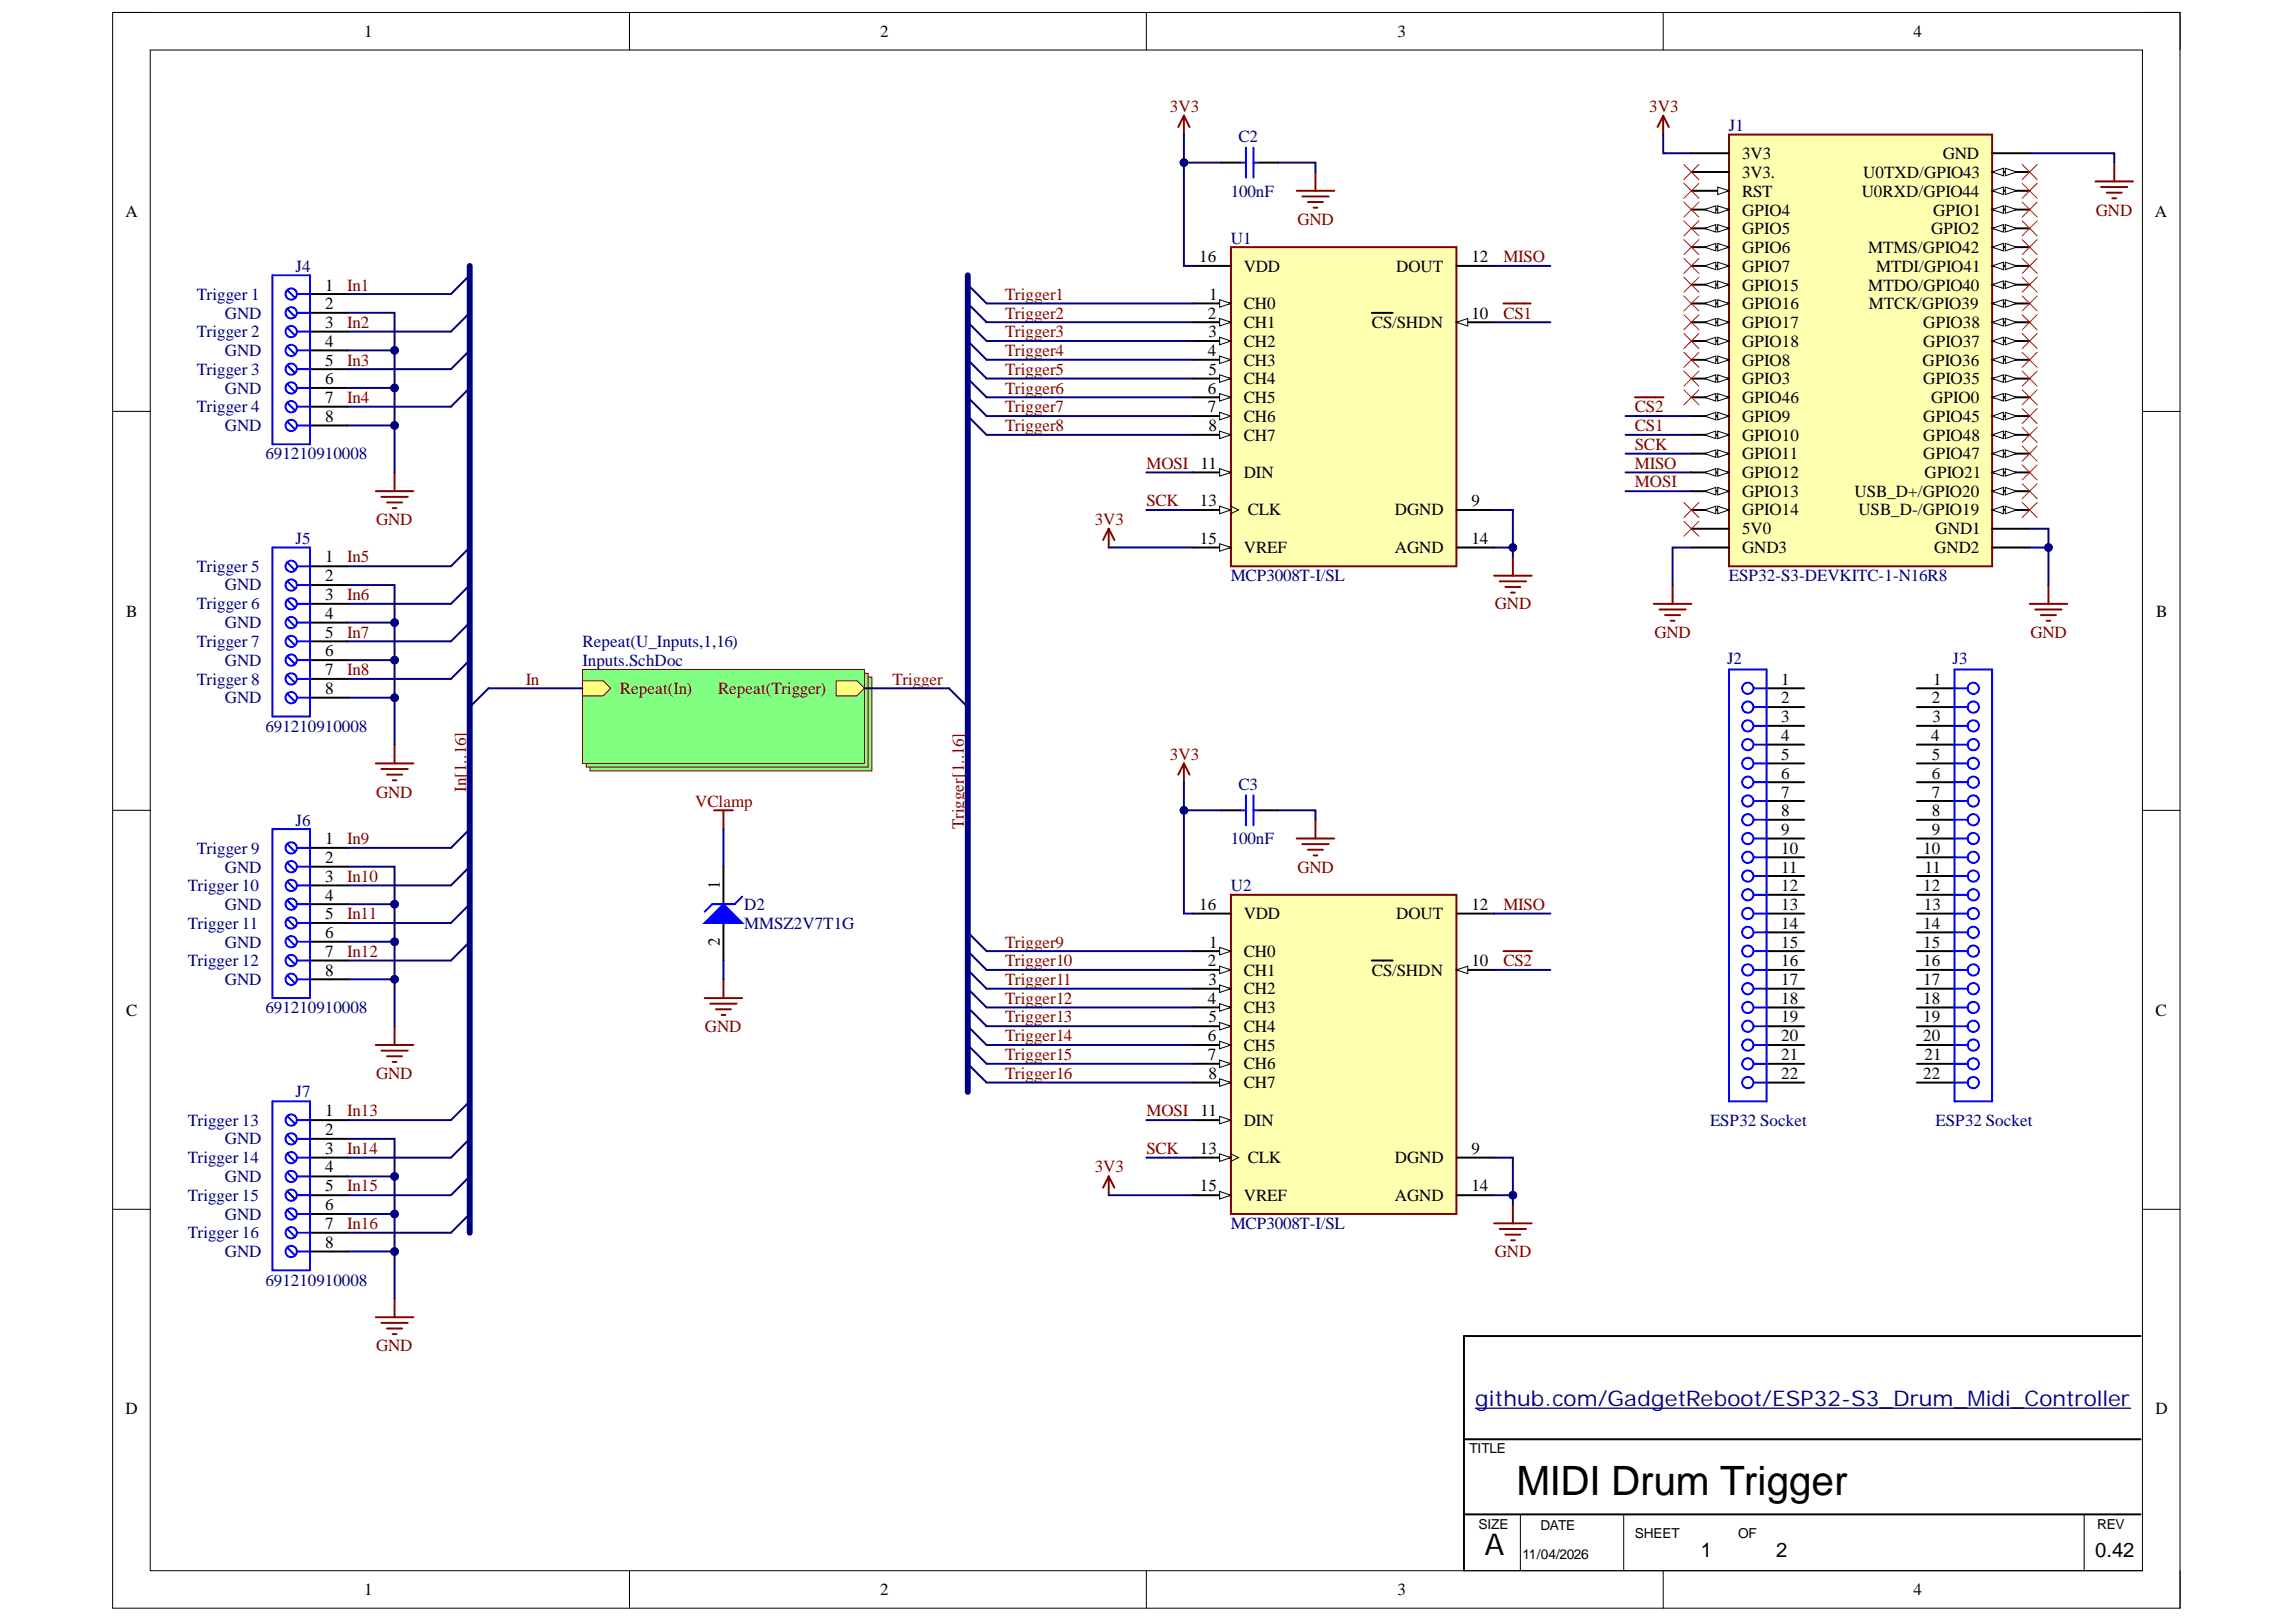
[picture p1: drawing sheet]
<svg xmlns="http://www.w3.org/2000/svg" width="297mm" height="210mm" viewBox="0 0 297 210" stroke-linecap="round" stroke-linejoin="round" font-family="sans-serif">
<defs><g id="words">
<text font-size="5.2" x="196.2" y="193.4">MIDI Drum Trigger</text>
<text font-size="3.9" x="192" y="201.3">A</text>
<text font-size="2.8" fill="#000080" x="190.9" y="182">github.com/GadgetReboot/ESP32-S3_Drum_Midi_Controller</text>
<g font-size="2.6">
<text x="220" y="201.5">1</text>
<text x="229.8" y="201.5">2</text>
<text x="271.1" y="201.5">0.42</text>
</g>
<g font-size="2.2">
<text x="47.1" y="4.8">1</text>
<text x="113.9" y="4.8">2</text>
<text x="180.8" y="4.8">3</text>
<text x="247.5" y="4.8">4</text>
<text x="225.4" y="20.5">3V3</text>
<text x="225.4" y="23">3V3.</text>
<text x="241" y="23">U0TXD/GPIO43</text>
<text x="251.3" y="20.5">GND</text>
<text x="16.2" y="28.1">A</text>
<text x="225.4" y="25.4">RST</text>
<text x="225.4" y="27.9">GPIO4</text>
<text x="240.9" y="25.4">U0RXD/GPIO44</text>
<text x="250.1" y="27.9">GPIO1</text>
<text x="278.8" y="28.1">A</text>
<text x="155.2" y="33.9">16</text>
<text x="160.9" y="35.2">VDD</text>
<text x="180.6" y="35.2">DOUT</text>
<text x="190.4" y="33.9">12</text>
<text x="225.4" y="30.3">GPIO5</text>
<text x="225.4" y="32.7">GPIO6</text>
<text x="225.4" y="35.2">GPIO7</text>
<text x="241.7" y="32.7">MTMS/GPIO42</text>
<text x="242.7" y="35.2">MTDI/GPIO41</text>
<text x="249.8" y="30.3">GPIO2</text>
<text x="42" y="37.6">1</text>
<text x="42" y="40">2</text>
<text x="156.3" y="41.2">2</text>
<text x="156.4" y="38.8">1</text>
<text x="160.9" y="40">CH0</text>
<text x="190.4" y="41.2">10</text>
<text x="225.4" y="37.6">GPIO15</text>
<text x="225.4" y="40">GPIO16</text>
<text x="241.7" y="37.6">MTDO/GPIO40</text>
<text x="241.8" y="40">MTCK/GPIO39</text>
<text x="42" y="42.4">3</text>
<text x="42" y="44.9">4</text>
<text x="42" y="47.3">5</text>
<text x="156.3" y="46.1">4</text>
<text x="156.3" y="43.6">3</text>
<text x="160.9" y="44.9">CH2</text>
<text x="160.9" y="47.3">CH3</text>
<text x="160.9" y="42.4">CH1</text>
<text x="177.5" y="42.4">CS/SHDN</text>
<text x="225.4" y="42.4">GPIO17</text>
<text x="225.4" y="44.9">GPIO18</text>
<text x="225.4" y="47.3">GPIO8</text>
<text x="248.7" y="47.3">GPIO36</text>
<text x="248.8" y="42.4">GPIO38</text>
<text x="248.8" y="44.9">GPIO37</text>
<text x="42" y="49.7">6</text>
<text x="42" y="52.2">7</text>
<text x="156.3" y="53.3">7</text>
<text x="156.3" y="51">6</text>
<text x="156.3" y="48.5">5</text>
<text x="160.9" y="49.7">CH4</text>
<text x="160.9" y="52.2">CH5</text>
<text x="225.4" y="49.7">GPIO3</text>
<text x="225.4" y="52.2">GPIO46</text>
<text x="248.8" y="49.7">GPIO35</text>
<text x="249.8" y="52.2">GPIO0</text>
<text x="42" y="54.6">8</text>
<text x="156.3" y="55.8">8</text>
<text x="160.9" y="54.6">CH6</text>
<text x="160.9" y="57.1">CH7</text>
<text x="225.4" y="54.6">GPIO9</text>
<text x="225.4" y="57.1">GPIO10</text>
<text x="225.4" y="59.4">GPIO11</text>
<text x="248.8" y="54.6">GPIO45</text>
<text x="248.8" y="57.1">GPIO48</text>
<text x="248.8" y="59.4">GPIO47</text>
<text x="155.2" y="65.5">13</text>
<text x="155.3" y="60.7">11</text>
<text x="160.9" y="61.9">DIN</text>
<text x="190.4" y="65.5">9</text>
<text x="225.4" y="61.9">GPIO12</text>
<text x="225.4" y="64.3">GPIO13</text>
<text x="239.9" y="64.3">USB_D+/GPIO20</text>
<text x="249" y="61.9">GPIO21</text>
<text x="155.2" y="70.4">15</text>
<text x="160.9" y="71.6">VREF</text>
<text x="161.4" y="66.7">CLK</text>
<text x="180.5" y="66.7">DGND</text>
<text x="180.5" y="71.6">AGND</text>
<text x="190.4" y="70.4">14</text>
<text x="225.4" y="66.7">GPIO14</text>
<text x="225.4" y="69.1">5V0</text>
<text x="225.4" y="71.6">GND3</text>
<text x="240.4" y="66.7">USB_D-/GPIO19</text>
<text x="250.2" y="71.6">GND2</text>
<text x="250.4" y="69.1">GND1</text>
<text x="42" y="72.8">1</text>
<text x="42" y="75.2">2</text>
<text x="42" y="77.7">3</text>
<text x="16.3" y="79.8">B</text>
<text x="42" y="80.1">4</text>
<text x="42" y="82.5">5</text>
<text x="278.9" y="79.8">B</text>
<text x="42" y="85">6</text>
<text x="42" y="87.4">7</text>
<text x="42" y="89.9">8</text>
<text x="230.5" y="88.6">1</text>
<text x="250.1" y="88.6">1</text>
<text x="230.5" y="93.5">3</text>
<text x="230.5" y="91">2</text>
<text x="230.5" y="95.9">4</text>
<text x="249.8" y="95.9">4</text>
<text x="249.9" y="91">2</text>
<text x="250" y="93.5">3</text>
<text x="230.5" y="100.8">6</text>
<text x="230.5" y="98.3">5</text>
<text x="249.9" y="100.8">6</text>
<text x="249.9" y="98.3">5</text>
<text x="230.5" y="105.6">8</text>
<text x="230.5" y="103.2">7</text>
<text x="249.9" y="105.6">8</text>
<text x="249.9" y="103.2">7</text>
<text x="42" y="109.2">1</text>
<text x="42" y="111.7">2</text>
<text x="230.5" y="108">9</text>
<text x="230.5" y="112.9">11</text>
<text x="230.5" y="110.5">10</text>
<text x="248.8" y="110.5">10</text>
<text x="249" y="112.9">11</text>
<text x="249.9" y="108">9</text>
<text x="42" y="114.1">3</text>
<text x="42" y="116.6">4</text>
<text x="42" y="118.9">5</text>
<text x="93.1" y="115" transform="rotate(-90 93.1 115)">1</text>
<text x="155.2" y="117.8">16</text>
<text x="160.9" y="118.9">VDD</text>
<text x="180.6" y="118.9">DOUT</text>
<text x="190.4" y="117.8">12</text>
<text x="230.5" y="115.3">12</text>
<text x="230.5" y="117.8">13</text>
<text x="248.8" y="115.3">12</text>
<text x="248.9" y="117.8">13</text>
<text x="42" y="121.4">6</text>
<text x="42" y="123.8">7</text>
<text x="93.1" y="122.4" transform="rotate(-90 93.1 122.4)">2</text>
<text x="156.3" y="125">2</text>
<text x="156.4" y="122.7">1</text>
<text x="160.9" y="123.8">CH0</text>
<text x="190.4" y="125">10</text>
<text x="230.5" y="120.2">14</text>
<text x="230.5" y="125">16</text>
<text x="230.5" y="122.7">15</text>
<text x="248.8" y="120.2">14</text>
<text x="248.8" y="125">16</text>
<text x="248.8" y="122.7">15</text>
<text x="16.3" y="131.4">C</text>
<text x="42" y="126.3">8</text>
<text x="156.3" y="129.9">4</text>
<text x="156.3" y="127.5">3</text>
<text x="160.9" y="128.7">CH2</text>
<text x="160.9" y="131.1">CH3</text>
<text x="160.9" y="126.3">CH1</text>
<text x="177.5" y="126.3">CS/SHDN</text>
<text x="230.5" y="129.9">18</text>
<text x="230.5" y="127.5">17</text>
<text x="248.8" y="129.9">18</text>
<text x="248.8" y="127.5">17</text>
<text x="278.8" y="131.4">C</text>
<text x="156.3" y="137.2">7</text>
<text x="156.3" y="134.7">6</text>
<text x="156.3" y="132.3">5</text>
<text x="160.9" y="133.6">CH4</text>
<text x="160.9" y="136">CH5</text>
<text x="230.5" y="132.3">19</text>
<text x="230.5" y="137.2">21</text>
<text x="230.5" y="134.7">20</text>
<text x="248.8" y="132.3">19</text>
<text x="248.8" y="134.7">20</text>
<text x="249" y="137.2">21</text>
<text x="156.3" y="139.6">8</text>
<text x="160.9" y="138.4">CH6</text>
<text x="160.9" y="140.8">CH7</text>
<text x="230.5" y="139.6">22</text>
<text x="248.8" y="139.6">22</text>
<text x="42" y="144.5">1</text>
<text x="42" y="146.9">2</text>
<text x="42" y="149.4">3</text>
<text x="155.2" y="149.4">13</text>
<text x="155.3" y="144.5">11</text>
<text x="160.9" y="145.7">DIN</text>
<text x="190.4" y="149.4">9</text>
<text x="42" y="151.7">4</text>
<text x="42" y="154.2">5</text>
<text x="155.2" y="154.2">15</text>
<text x="160.9" y="155.4">VREF</text>
<text x="161.4" y="150.5">CLK</text>
<text x="180.5" y="150.5">DGND</text>
<text x="180.5" y="155.4">AGND</text>
<text x="190.4" y="154.2">14</text>
<text x="42" y="156.6">6</text>
<text x="42" y="159.1">7</text>
<text x="42" y="161.5">8</text>
<text x="16.2" y="183">D</text>
<text x="278.8" y="183">D</text>
<text x="47.1" y="206.4">1</text>
<text x="113.9" y="206.4">2</text>
<text x="180.8" y="206.4">3</text>
<text x="247.5" y="206.4">4</text>
</g>
<g font-size="2.2" fill="#800000">
<text x="151.4" y="14.5">3V3</text>
<text x="213.4" y="14.5">3V3</text>
<text x="167.8" y="29.1">GND</text>
<text x="271.1" y="27.9">GND</text>
<text x="194.5" y="33.9">MISO</text>
<text x="44.9" y="37.6">In1</text>
<text x="130" y="41.2">Trigger2</text>
<text x="130" y="38.8">Trigger1</text>
<text x="194.5" y="41.2">CS1</text>
<text x="44.9" y="42.4">In2</text>
<text x="44.9" y="47.3">In3</text>
<text x="130" y="43.6">Trigger3</text>
<text x="130" y="46.1">Trigger4</text>
<text x="44.9" y="52.2">In4</text>
<text x="130" y="48.5">Trigger5</text>
<text x="130" y="51">Trigger6</text>
<text x="130" y="53.3">Trigger7</text>
<text x="211.5" y="53.3">CS2</text>
<text x="130" y="55.8">Trigger8</text>
<text x="211.5" y="58.2">SCK</text>
<text x="211.5" y="55.8">CS1</text>
<text x="148.3" y="60.7">MOSI</text>
<text x="148.3" y="65.5">SCK</text>
<text x="211.5" y="60.7">MISO</text>
<text x="211.5" y="63.1">MOSI</text>
<text x="48.6" y="68">GND</text>
<text x="141.6" y="68">3V3</text>
<text x="44.9" y="77.7">In6</text>
<text x="44.9" y="72.8">In5</text>
<text x="44.9" y="82.5">In7</text>
<text x="193.4" y="78.9">GND</text>
<text x="214" y="82.5">GND</text>
<text x="262.7" y="82.5">GND</text>
<text x="44.9" y="87.4">In8</text>
<text x="68" y="88.6">In</text>
<text x="80.2" y="89.9">Repeat(In)</text>
<text x="92.9" y="89.9">Repeat(Trigger)</text>
<text x="115.5" y="88.6">Trigger</text>
<text x="151.4" y="98.3">3V3</text>
<text x="48.6" y="103.2">GND</text>
<text x="60.3" y="102.5" transform="rotate(-90 60.3 102.5)">In[1..16]</text>
<text x="89.9" y="104.4">VClamp</text>
<text x="124.7" y="107.3" transform="rotate(-90 124.7 107.3)">Trigger[1..16]</text>
<text x="44.9" y="109.2">In9</text>
<text x="167.8" y="112.9">GND</text>
<text x="44.9" y="114.1">In10</text>
<text x="44.9" y="118.9">In11</text>
<text x="194.5" y="117.8">MISO</text>
<text x="44.9" y="123.8">In12</text>
<text x="130" y="122.7">Trigger9</text>
<text x="130" y="125">Trigger10</text>
<text x="194.5" y="125">CS2</text>
<text x="130" y="127.5">Trigger11</text>
<text x="130" y="129.9">Trigger12</text>
<text x="91.2" y="133.6">GND</text>
<text x="130" y="132.3">Trigger13</text>
<text x="130" y="134.7">Trigger14</text>
<text x="130" y="137.2">Trigger15</text>
<text x="48.6" y="139.6">GND</text>
<text x="130" y="139.6">Trigger16</text>
<text x="44.9" y="149.4">In14</text>
<text x="44.9" y="144.5">In13</text>
<text x="148.3" y="144.5">MOSI</text>
<text x="148.3" y="149.4">SCK</text>
<text x="44.9" y="154.2">In15</text>
<text x="141.6" y="151.7">3V3</text>
<text x="44.9" y="159.1">In16</text>
<text x="193.4" y="162.7">GND</text>
<text x="48.6" y="174.8">GND</text>
</g>
<g font-size="2.2" fill="#000080">
<text x="223.7" y="16.9">J1</text>
<text x="160.2" y="18.4">C2</text>
<text x="159.2" y="25.4">100nF</text>
<text x="38.2" y="35.2">J4</text>
<text x="159.2" y="31.5">U1</text>
<text x="25.5" y="38.8">Trigger 1</text>
<text x="29.1" y="41.2">GND</text>
<text x="25.5" y="43.6">Trigger 2</text>
<text x="29.1" y="46.1">GND</text>
<text x="25.5" y="48.5">Trigger 3</text>
<text x="25.5" y="53.3">Trigger 4</text>
<text x="29.1" y="51">GND</text>
<text x="29.1" y="55.8">GND</text>
<text x="34.3" y="59.4">691210910008</text>
<text x="38.2" y="70.4">J5</text>
<text x="25.5" y="74">Trigger 5</text>
<text x="29.1" y="76.4">GND</text>
<text x="159.2" y="75.2">MCP3008T-I/SL</text>
<text x="223.7" y="75.2">ESP32-S3-DEVKITC-1-N16R8</text>
<text x="25.5" y="78.9">Trigger 6</text>
<text x="25.5" y="83.8">Trigger 7</text>
<text x="29.1" y="81.3">GND</text>
<text x="75.4" y="83.8">Repeat(U_Inputs,1,16)</text>
<text x="25.5" y="88.6">Trigger 8</text>
<text x="29.1" y="86.1">GND</text>
<text x="75.4" y="86.1">Inputs.SchDoc</text>
<text x="223.4" y="86">J2</text>
<text x="252.6" y="86">J3</text>
<text x="29.1" y="91">GND</text>
<text x="34.3" y="94.7">691210910008</text>
<text x="38.2" y="106.8">J6</text>
<text x="160.2" y="102.2">C3</text>
<text x="25.5" y="110.5">Trigger 9</text>
<text x="29.1" y="112.9">GND</text>
<text x="159.2" y="109.2">100nF</text>
<text x="24.3" y="115.3">Trigger 10</text>
<text x="29.1" y="117.8">GND</text>
<text x="96.3" y="117.8">D2</text>
<text x="159.2" y="115.3">U2</text>
<text x="24.3" y="120.2">Trigger 11</text>
<text x="24.3" y="125">Trigger 12</text>
<text x="29.1" y="122.7">GND</text>
<text x="96.3" y="120.2">MMSZ2V7T1G</text>
<text x="29.1" y="127.5">GND</text>
<text x="34.3" y="131.1">691210910008</text>
<text x="38.2" y="142">J7</text>
<text x="24.3" y="145.7">Trigger 13</text>
<text x="29.1" y="148.1">GND</text>
<text x="221.2" y="145.7">ESP32 Socket</text>
<text x="250.4" y="145.7">ESP32 Socket</text>
<text x="24.3" y="150.5">Trigger 14</text>
<text x="24.3" y="155.4">Trigger 15</text>
<text x="29.1" y="153">GND</text>
<text x="24.3" y="160.3">Trigger 16</text>
<text x="29.1" y="157.8">GND</text>
<text x="159.2" y="159.1">MCP3008T-I/SL</text>
<text x="29.1" y="162.7">GND</text>
<text x="34.3" y="166.4">691210910008</text>
</g>
<g font-size="1.8">
<text x="190.1" y="188.1">TITLE</text>
<text x="191.3" y="197.8">SIZE</text>
<text x="271.3" y="197.8">REV</text>
<text x="196.9" y="201.7">11/04/2026</text>
<text x="199.3" y="198.1">DATE</text>
<text x="211.5" y="199">SHEET</text>
<text x="224.9" y="199">OF</text>
</g>
</g></defs>
<path d="M14.6 1.6h267.4v206.5h-267.4z" fill="none" stroke="#000" stroke-width=".13"/>
<path d="M19.4 6.5h257.8v196.8h-257.8z" fill-rule="evenodd" fill="#fff"/>
<g fill="none" stroke="#000" stroke-width=".13">
<path d="M14.6 1.6h4.8M19.4 6.5h257.8v196.8h-257.8zM81.4 1.6v4.9M148.3 1.6v4.9M215.2 1.6v4.9M277.2 1.6h4.8v4.9M14.6 53.2h4.8M277.2 53.2h4.8M14.6 104.9h4.8M277.2 104.9h4.8M14.6 156.5h4.8M277.2 156.5h4.8"/>
<path d="M196.7 196v7.3M210.1 196v7.3M269.6 196v7.3M81.4 203.3v4.8M148.3 203.3v4.8M189.4 203.3h87.8M215.2 203.3v4.8M282 203.3v4.8"/>
</g>
<path d="M276.9 172.9h-87.5v30.4M189.4 186.3h87.5M189.4 196h87.5" fill="none" stroke="#000" stroke-width=".25"/>
<path d="M92.4 104.9h2.4M93.6 104.9v2.4M91.2 129.2h4.8M91.9 129.9h3.4M92.6 130.6h2M93.4 131.3h.4M93.6 126.7v2.5" fill="none" stroke="#800000" stroke-width=".25"/>
<path d="M159.2 32h29.2v41.3h-29.2z" fill-rule="evenodd" fill="#ffffb0"/>
<path d="M159.2 32h29.2v41.3h-29.2z" fill="none" stroke="#800000" stroke-width=".25"/>
<path d="M154.4 44.1h4.8" fill="none" stroke="#000" stroke-width=".25"/>
<path d="M157.8 43.6l1.4 .5-1.4 .5z" fill="#f8fcff"/>
<path d="M157.8 43.6l1.4 .5-1.4 .5z" fill="none" stroke="#000" stroke-width=".13"/>
<path d="M154.4 46.6h4.8" fill="none" stroke="#000" stroke-width=".25"/>
<path d="M157.8 46.1l1.4 .5-1.4 .4z" fill="#f8fcff"/>
<path d="M157.8 46.1l1.4 .5-1.4 .4z" fill="none" stroke="#000" stroke-width=".13"/>
<path d="M188.4 41.7h4.9M188.4 66h4.9" fill="none" stroke="#000" stroke-width=".25"/>
<path d="M188.4 41.7l1.5-.5v1z" fill="#f8fcff"/>
<path d="M188.4 41.7l1.5-.5v1z" fill="none" stroke="#000" stroke-width=".13"/>
<path d="M177.5 40.5h2.7M154.4 66h4.8" fill="none" stroke="#000" stroke-width=".25"/>
<path d="M157.8 65.5l1.4 .5-1.4 .5z" fill="#f8fcff"/>
<path d="M157.8 65.5l1.4 .5-1.4 .5zM159.2 65.5l1 .5-1 .5" fill="none" stroke="#000" stroke-width=".13"/>
<path d="M154.4 70.9h4.8" fill="none" stroke="#000" stroke-width=".25"/>
<path d="M157.8 70.4l1.4 .5-1.4 .4z" fill="#f8fcff"/>
<path d="M157.8 70.4l1.4 .5-1.4 .4z" fill="none" stroke="#000" stroke-width=".13"/>
<path d="M154.4 61.1h4.8" fill="none" stroke="#000" stroke-width=".25"/>
<path d="M157.8 60.6l1.4 .5-1.4 .5z" fill="#f8fcff"/>
<path d="M157.8 60.6l1.4 .5-1.4 .5z" fill="none" stroke="#000" stroke-width=".13"/>
<path d="M154.4 39.3h4.8" fill="none" stroke="#000" stroke-width=".25"/>
<path d="M157.8 38.8l1.4 .5-1.4 .5z" fill="#f8fcff"/>
<path d="M157.8 38.8l1.4 .5-1.4 .5z" fill="none" stroke="#000" stroke-width=".13"/>
<path d="M154.4 41.7h4.8" fill="none" stroke="#000" stroke-width=".25"/>
<path d="M157.8 41.2l1.4 .5-1.4 .5z" fill="#f8fcff"/>
<path d="M157.8 41.2l1.4 .5-1.4 .5z" fill="none" stroke="#000" stroke-width=".13"/>
<path d="M154.4 34.4h4.8M188.4 34.4h4.9M154.4 53.8h4.8M188.4 70.9h4.9" fill="none" stroke="#000" stroke-width=".25"/>
<path d="M157.8 53.4l1.4 .4-1.4 .5z" fill="#f8fcff"/>
<path d="M157.8 53.4l1.4 .4-1.4 .5z" fill="none" stroke="#000" stroke-width=".13"/>
<path d="M154.4 56.3h4.8" fill="none" stroke="#000" stroke-width=".25"/>
<path d="M157.8 55.8l1.4 .5-1.4 .5z" fill="#f8fcff"/>
<path d="M157.8 55.8l1.4 .5-1.4 .5z" fill="none" stroke="#000" stroke-width=".13"/>
<path d="M154.4 49h4.8" fill="none" stroke="#000" stroke-width=".25"/>
<path d="M157.8 48.5l1.4 .5-1.4 .5z" fill="#f8fcff"/>
<path d="M157.8 48.5l1.4 .5-1.4 .5z" fill="none" stroke="#000" stroke-width=".13"/>
<path d="M154.4 51.4h4.8" fill="none" stroke="#000" stroke-width=".25"/>
<path d="M157.8 50.9l1.4 .5-1.4 .5z" fill="#f8fcff"/>
<path d="M157.8 50.9l1.4 .5-1.4 .5z" fill="none" stroke="#000" stroke-width=".13"/>
<path d="M223.7 17.4h34v55.9h-34z" fill-rule="evenodd" fill="#ffffb0"/>
<path d="M223.7 17.4h34v55.9h-34z" fill="none" stroke="#800000" stroke-width=".25"/>
<path d="M218.8 19.8h4.9M218.8 22.3h4.9M218.8 24.7h4.9" fill="none" stroke="#000" stroke-width=".25"/>
<path d="M222.2 24.2l1.5 .5-1.5 .5z" fill="#f8fcff"/>
<path d="M222.2 24.2l1.5 .5-1.5 .5z" fill="none" stroke="#000" stroke-width=".13"/>
<path d="M218.8 27.1h4.9" fill="none" stroke="#000" stroke-width=".25"/>
<path d="M222.2 26.6l1.5 .5-1.5 .5z" fill="#f8fcff"/>
<path d="M222.2 26.6l1.5 .5-1.5 .5z" fill="none" stroke="#000" stroke-width=".13"/>
<path d="M220.5 27.1l1.5-.5v1z" fill="#f8fcff"/>
<path d="M220.5 27.1l1.5-.5v1z" fill="none" stroke="#000" stroke-width=".13"/>
<path d="M218.8 29.6h4.9" fill="none" stroke="#000" stroke-width=".25"/>
<path d="M222.2 29.1l1.5 .5-1.5 .4z" fill="#f8fcff"/>
<path d="M222.2 29.1l1.5 .5-1.5 .4z" fill="none" stroke="#000" stroke-width=".13"/>
<path d="M220.5 29.6l1.5-.5v.9z" fill="#f8fcff"/>
<path d="M220.5 29.6l1.5-.5v.9z" fill="none" stroke="#000" stroke-width=".13"/>
<path d="M218.8 32h4.9" fill="none" stroke="#000" stroke-width=".25"/>
<path d="M222.2 31.5l1.5 .5-1.5 .5z" fill="#f8fcff"/>
<path d="M222.2 31.5l1.5 .5-1.5 .5z" fill="none" stroke="#000" stroke-width=".13"/>
<path d="M220.5 32l1.5-.5v1z" fill="#f8fcff"/>
<path d="M220.5 32l1.5-.5v1z" fill="none" stroke="#000" stroke-width=".13"/>
<path d="M218.8 34.4h4.9" fill="none" stroke="#000" stroke-width=".25"/>
<path d="M222.2 33.9l1.5 .5-1.5 .5z" fill="#f8fcff"/>
<path d="M222.2 33.9l1.5 .5-1.5 .5z" fill="none" stroke="#000" stroke-width=".13"/>
<path d="M220.5 34.4l1.5-.5v1z" fill="#f8fcff"/>
<path d="M220.5 34.4l1.5-.5v1z" fill="none" stroke="#000" stroke-width=".13"/>
<path d="M218.8 36.8h4.9" fill="none" stroke="#000" stroke-width=".25"/>
<path d="M222.2 36.4l1.5 .4-1.5 .5z" fill="#f8fcff"/>
<path d="M222.2 36.4l1.5 .4-1.5 .5z" fill="none" stroke="#000" stroke-width=".13"/>
<path d="M220.5 36.8l1.5-.4v.9z" fill="#f8fcff"/>
<path d="M220.5 36.8l1.5-.4v.9z" fill="none" stroke="#000" stroke-width=".13"/>
<path d="M218.8 39.3h4.9" fill="none" stroke="#000" stroke-width=".25"/>
<path d="M222.2 38.8l1.5 .5-1.5 .5z" fill="#f8fcff"/>
<path d="M222.2 38.8l1.5 .5-1.5 .5z" fill="none" stroke="#000" stroke-width=".13"/>
<path d="M220.5 39.3l1.5-.5v1z" fill="#f8fcff"/>
<path d="M220.5 39.3l1.5-.5v1z" fill="none" stroke="#000" stroke-width=".13"/>
<path d="M218.8 41.7h4.9" fill="none" stroke="#000" stroke-width=".25"/>
<path d="M222.2 41.2l1.5 .5-1.5 .5z" fill="#f8fcff"/>
<path d="M222.2 41.2l1.5 .5-1.5 .5z" fill="none" stroke="#000" stroke-width=".13"/>
<path d="M220.5 41.7l1.5-.5v1z" fill="#f8fcff"/>
<path d="M220.5 41.7l1.5-.5v1z" fill="none" stroke="#000" stroke-width=".13"/>
<path d="M218.8 44.1h4.9" fill="none" stroke="#000" stroke-width=".25"/>
<path d="M222.2 43.6l1.5 .5-1.5 .5z" fill="#f8fcff"/>
<path d="M222.2 43.6l1.5 .5-1.5 .5z" fill="none" stroke="#000" stroke-width=".13"/>
<path d="M220.5 44.1l1.5-.5v1z" fill="#f8fcff"/>
<path d="M220.5 44.1l1.5-.5v1z" fill="none" stroke="#000" stroke-width=".13"/>
<path d="M218.8 46.6h4.9" fill="none" stroke="#000" stroke-width=".25"/>
<path d="M222.2 46.1l1.5 .5-1.5 .4z" fill="#f8fcff"/>
<path d="M222.2 46.1l1.5 .5-1.5 .4z" fill="none" stroke="#000" stroke-width=".13"/>
<path d="M220.5 46.6l1.5-.5v.9z" fill="#f8fcff"/>
<path d="M220.5 46.6l1.5-.5v.9z" fill="none" stroke="#000" stroke-width=".13"/>
<path d="M218.8 49h4.9" fill="none" stroke="#000" stroke-width=".25"/>
<path d="M222.2 48.5l1.5 .5-1.5 .5z" fill="#f8fcff"/>
<path d="M222.2 48.5l1.5 .5-1.5 .5z" fill="none" stroke="#000" stroke-width=".13"/>
<path d="M220.5 49l1.5-.5v1z" fill="#f8fcff"/>
<path d="M220.5 49l1.5-.5v1z" fill="none" stroke="#000" stroke-width=".13"/>
<path d="M218.8 51.4h4.9" fill="none" stroke="#000" stroke-width=".25"/>
<path d="M222.2 50.9l1.5 .5-1.5 .5z" fill="#f8fcff"/>
<path d="M222.2 50.9l1.5 .5-1.5 .5z" fill="none" stroke="#000" stroke-width=".13"/>
<path d="M220.5 51.4l1.5-.5v1z" fill="#f8fcff"/>
<path d="M220.5 51.4l1.5-.5v1z" fill="none" stroke="#000" stroke-width=".13"/>
<path d="M218.8 53.8h4.9" fill="none" stroke="#000" stroke-width=".25"/>
<path d="M222.2 53.4l1.5 .4-1.5 .5z" fill="#f8fcff"/>
<path d="M222.2 53.4l1.5 .4-1.5 .5z" fill="none" stroke="#000" stroke-width=".13"/>
<path d="M220.5 53.8l1.5-.4v.9z" fill="#f8fcff"/>
<path d="M220.5 53.8l1.5-.4v.9z" fill="none" stroke="#000" stroke-width=".13"/>
<path d="M218.8 56.3h4.9" fill="none" stroke="#000" stroke-width=".25"/>
<path d="M222.2 55.8l1.5 .5-1.5 .5z" fill="#f8fcff"/>
<path d="M222.2 55.8l1.5 .5-1.5 .5z" fill="none" stroke="#000" stroke-width=".13"/>
<path d="M220.5 56.3l1.5-.5v1z" fill="#f8fcff"/>
<path d="M220.5 56.3l1.5-.5v1z" fill="none" stroke="#000" stroke-width=".13"/>
<path d="M218.8 58.7h4.9" fill="none" stroke="#000" stroke-width=".25"/>
<path d="M222.2 58.2l1.5 .5-1.5 .5z" fill="#f8fcff"/>
<path d="M222.2 58.2l1.5 .5-1.5 .5z" fill="none" stroke="#000" stroke-width=".13"/>
<path d="M220.5 58.7l1.5-.5v1z" fill="#f8fcff"/>
<path d="M220.5 58.7l1.5-.5v1z" fill="none" stroke="#000" stroke-width=".13"/>
<path d="M218.8 61.1h4.9" fill="none" stroke="#000" stroke-width=".25"/>
<path d="M222.2 60.6l1.5 .5-1.5 .5z" fill="#f8fcff"/>
<path d="M222.2 60.6l1.5 .5-1.5 .5z" fill="none" stroke="#000" stroke-width=".13"/>
<path d="M220.5 61.1l1.5-.5v1z" fill="#f8fcff"/>
<path d="M220.5 61.1l1.5-.5v1z" fill="none" stroke="#000" stroke-width=".13"/>
<path d="M218.8 63.6h4.9" fill="none" stroke="#000" stroke-width=".25"/>
<path d="M222.2 63.1l1.5 .5-1.5 .5z" fill="#f8fcff"/>
<path d="M222.2 63.1l1.5 .5-1.5 .5z" fill="none" stroke="#000" stroke-width=".13"/>
<path d="M220.5 63.6l1.5-.5v1z" fill="#f8fcff"/>
<path d="M220.5 63.6l1.5-.5v1z" fill="none" stroke="#000" stroke-width=".13"/>
<path d="M218.8 66h4.9" fill="none" stroke="#000" stroke-width=".25"/>
<path d="M222.2 65.5l1.5 .5-1.5 .5z" fill="#f8fcff"/>
<path d="M222.2 65.5l1.5 .5-1.5 .5z" fill="none" stroke="#000" stroke-width=".13"/>
<path d="M220.5 66l1.5-.5v1z" fill="#f8fcff"/>
<path d="M220.5 66l1.5-.5v1z" fill="none" stroke="#000" stroke-width=".13"/>
<path d="M257.7 19.8h4.9M257.7 22.3h4.9M218.8 68.4h4.9M218.8 70.9h4.9" fill="none" stroke="#000" stroke-width=".25"/>
<path d="M257.7 22.3l1.5-.5v.9z" fill="#f8fcff"/>
<path d="M257.7 22.3l1.5-.5v.9z" fill="none" stroke="#000" stroke-width=".13"/>
<path d="M259.4 21.8l1.5 .5-1.5 .4z" fill="#f8fcff"/>
<path d="M259.4 21.8l1.5 .5-1.5 .4z" fill="none" stroke="#000" stroke-width=".13"/>
<path d="M257.7 24.7h4.9" fill="none" stroke="#000" stroke-width=".25"/>
<path d="M257.7 24.7l1.5-.5v1z" fill="#f8fcff"/>
<path d="M257.7 24.7l1.5-.5v1z" fill="none" stroke="#000" stroke-width=".13"/>
<path d="M259.4 24.2l1.5 .5-1.5 .5z" fill="#f8fcff"/>
<path d="M259.4 24.2l1.5 .5-1.5 .5z" fill="none" stroke="#000" stroke-width=".13"/>
<path d="M257.7 27.1h4.9" fill="none" stroke="#000" stroke-width=".25"/>
<path d="M257.7 27.1l1.5-.5v1z" fill="#f8fcff"/>
<path d="M257.7 27.1l1.5-.5v1z" fill="none" stroke="#000" stroke-width=".13"/>
<path d="M259.4 26.6l1.5 .5-1.5 .5z" fill="#f8fcff"/>
<path d="M259.4 26.6l1.5 .5-1.5 .5z" fill="none" stroke="#000" stroke-width=".13"/>
<path d="M257.7 29.6h4.9" fill="none" stroke="#000" stroke-width=".25"/>
<path d="M257.7 29.6l1.5-.5v.9z" fill="#f8fcff"/>
<path d="M257.7 29.6l1.5-.5v.9z" fill="none" stroke="#000" stroke-width=".13"/>
<path d="M259.4 29.1l1.5 .5-1.5 .4z" fill="#f8fcff"/>
<path d="M259.4 29.1l1.5 .5-1.5 .4z" fill="none" stroke="#000" stroke-width=".13"/>
<path d="M257.7 32h4.9" fill="none" stroke="#000" stroke-width=".25"/>
<path d="M257.7 32l1.5-.5v1z" fill="#f8fcff"/>
<path d="M257.7 32l1.5-.5v1z" fill="none" stroke="#000" stroke-width=".13"/>
<path d="M259.4 31.5l1.5 .5-1.5 .5z" fill="#f8fcff"/>
<path d="M259.4 31.5l1.5 .5-1.5 .5z" fill="none" stroke="#000" stroke-width=".13"/>
<path d="M257.7 34.4h4.9" fill="none" stroke="#000" stroke-width=".25"/>
<path d="M257.7 34.4l1.5-.5v1z" fill="#f8fcff"/>
<path d="M257.7 34.4l1.5-.5v1z" fill="none" stroke="#000" stroke-width=".13"/>
<path d="M259.4 33.9l1.5 .5-1.5 .5z" fill="#f8fcff"/>
<path d="M259.4 33.9l1.5 .5-1.5 .5z" fill="none" stroke="#000" stroke-width=".13"/>
<path d="M257.7 36.8h4.9" fill="none" stroke="#000" stroke-width=".25"/>
<path d="M257.7 36.8l1.5-.4v.9z" fill="#f8fcff"/>
<path d="M257.7 36.8l1.5-.4v.9z" fill="none" stroke="#000" stroke-width=".13"/>
<path d="M259.4 36.4l1.5 .4-1.5 .5z" fill="#f8fcff"/>
<path d="M259.4 36.4l1.5 .4-1.5 .5z" fill="none" stroke="#000" stroke-width=".13"/>
<path d="M257.7 39.3h4.9" fill="none" stroke="#000" stroke-width=".25"/>
<path d="M257.7 39.3l1.5-.5v1z" fill="#f8fcff"/>
<path d="M257.7 39.3l1.5-.5v1z" fill="none" stroke="#000" stroke-width=".13"/>
<path d="M259.4 38.8l1.5 .5-1.5 .5z" fill="#f8fcff"/>
<path d="M259.4 38.8l1.5 .5-1.5 .5z" fill="none" stroke="#000" stroke-width=".13"/>
<path d="M257.7 41.7h4.9" fill="none" stroke="#000" stroke-width=".25"/>
<path d="M257.7 41.7l1.5-.5v1z" fill="#f8fcff"/>
<path d="M257.7 41.7l1.5-.5v1z" fill="none" stroke="#000" stroke-width=".13"/>
<path d="M259.4 41.2l1.5 .5-1.5 .5z" fill="#f8fcff"/>
<path d="M259.4 41.2l1.5 .5-1.5 .5z" fill="none" stroke="#000" stroke-width=".13"/>
<path d="M257.7 44.1h4.9" fill="none" stroke="#000" stroke-width=".25"/>
<path d="M257.7 44.1l1.5-.5v1z" fill="#f8fcff"/>
<path d="M257.7 44.1l1.5-.5v1z" fill="none" stroke="#000" stroke-width=".13"/>
<path d="M259.4 43.6l1.5 .5-1.5 .5z" fill="#f8fcff"/>
<path d="M259.4 43.6l1.5 .5-1.5 .5z" fill="none" stroke="#000" stroke-width=".13"/>
<path d="M257.7 46.6h4.9" fill="none" stroke="#000" stroke-width=".25"/>
<path d="M257.7 46.6l1.5-.5v.9z" fill="#f8fcff"/>
<path d="M257.7 46.6l1.5-.5v.9z" fill="none" stroke="#000" stroke-width=".13"/>
<path d="M259.4 46.1l1.5 .5-1.5 .4z" fill="#f8fcff"/>
<path d="M259.4 46.1l1.5 .5-1.5 .4z" fill="none" stroke="#000" stroke-width=".13"/>
<path d="M257.7 49h4.9" fill="none" stroke="#000" stroke-width=".25"/>
<path d="M257.7 49l1.5-.5v1z" fill="#f8fcff"/>
<path d="M257.7 49l1.5-.5v1z" fill="none" stroke="#000" stroke-width=".13"/>
<path d="M259.4 48.5l1.5 .5-1.5 .5z" fill="#f8fcff"/>
<path d="M259.4 48.5l1.5 .5-1.5 .5z" fill="none" stroke="#000" stroke-width=".13"/>
<path d="M257.7 51.4h4.9" fill="none" stroke="#000" stroke-width=".25"/>
<path d="M257.7 51.4l1.5-.5v1z" fill="#f8fcff"/>
<path d="M257.7 51.4l1.5-.5v1z" fill="none" stroke="#000" stroke-width=".13"/>
<path d="M259.4 50.9l1.5 .5-1.5 .5z" fill="#f8fcff"/>
<path d="M259.4 50.9l1.5 .5-1.5 .5z" fill="none" stroke="#000" stroke-width=".13"/>
<path d="M257.7 53.8h4.9" fill="none" stroke="#000" stroke-width=".25"/>
<path d="M257.7 53.8l1.5-.4v.9z" fill="#f8fcff"/>
<path d="M257.7 53.8l1.5-.4v.9z" fill="none" stroke="#000" stroke-width=".13"/>
<path d="M259.4 53.4l1.5 .4-1.5 .5z" fill="#f8fcff"/>
<path d="M259.4 53.4l1.5 .4-1.5 .5z" fill="none" stroke="#000" stroke-width=".13"/>
<path d="M257.7 56.3h4.9" fill="none" stroke="#000" stroke-width=".25"/>
<path d="M257.7 56.3l1.5-.5v1z" fill="#f8fcff"/>
<path d="M257.7 56.3l1.5-.5v1z" fill="none" stroke="#000" stroke-width=".13"/>
<path d="M259.4 55.8l1.5 .5-1.5 .5z" fill="#f8fcff"/>
<path d="M259.4 55.8l1.5 .5-1.5 .5z" fill="none" stroke="#000" stroke-width=".13"/>
<path d="M257.7 58.7h4.9" fill="none" stroke="#000" stroke-width=".25"/>
<path d="M257.7 58.7l1.5-.5v1z" fill="#f8fcff"/>
<path d="M257.7 58.7l1.5-.5v1z" fill="none" stroke="#000" stroke-width=".13"/>
<path d="M259.4 58.2l1.5 .5-1.5 .5z" fill="#f8fcff"/>
<path d="M259.4 58.2l1.5 .5-1.5 .5z" fill="none" stroke="#000" stroke-width=".13"/>
<path d="M257.7 61.1h4.9" fill="none" stroke="#000" stroke-width=".25"/>
<path d="M257.7 61.1l1.5-.5v1z" fill="#f8fcff"/>
<path d="M257.7 61.1l1.5-.5v1z" fill="none" stroke="#000" stroke-width=".13"/>
<path d="M259.4 60.6l1.5 .5-1.5 .5z" fill="#f8fcff"/>
<path d="M259.4 60.6l1.5 .5-1.5 .5z" fill="none" stroke="#000" stroke-width=".13"/>
<path d="M257.7 63.6h4.9" fill="none" stroke="#000" stroke-width=".25"/>
<path d="M257.7 63.6l1.5-.5v1z" fill="#f8fcff"/>
<path d="M257.7 63.6l1.5-.5v1z" fill="none" stroke="#000" stroke-width=".13"/>
<path d="M259.4 63.1l1.5 .5-1.5 .5z" fill="#f8fcff"/>
<path d="M259.4 63.1l1.5 .5-1.5 .5z" fill="none" stroke="#000" stroke-width=".13"/>
<path d="M257.7 66h4.9" fill="none" stroke="#000" stroke-width=".25"/>
<path d="M257.7 66l1.5-.5v1z" fill="#f8fcff"/>
<path d="M257.7 66l1.5-.5v1z" fill="none" stroke="#000" stroke-width=".13"/>
<path d="M259.4 65.5l1.5 .5-1.5 .5z" fill="#f8fcff"/>
<path d="M259.4 65.5l1.5 .5-1.5 .5z" fill="none" stroke="#000" stroke-width=".13"/>
<path d="M257.7 68.4h4.9M257.7 70.9h4.9" fill="none" stroke="#000" stroke-width=".25"/>
<g fill="none" stroke="#800000" stroke-width=".25">
<path d="M153.2 15l-.8 1.4M153.2 15l.7 1.4M153.2 15v2.4M215.2 15l-.8 1.4M215.2 15l.7 1.4M215.2 15v2.4M167.8 24.7h4.8M168.5 25.4h3.4M169.2 26.1h2M169.9 26.9h.5M170.2 22.3v2.4M271.1 23.5h4.9"/>
<path d="M271.8 24.2h3.4M272.6 24.9h1.9M273.3 25.7h.5M273.5 21v2.5M211.5 53.8h3.5M48.6 63.6h4.9M49.3 64.3h3.4M50.1 65h1.9M50.8 65.8h.5M51 61.1v2.5M143.4 68.4l-.7 1.5M143.4 68.4l.8 1.5"/>
<path d="M143.4 68.4v2.5M193.3 74.5h4.9M194 75.2h3.4M194.8 76h1.9M195.5 76.7h.5M195.7 72.1v2.4M214 78.1h4.8M214.7 78.9h3.4M215.4 79.6h2M216.4 75.7v2.4M262.6 78.1h4.8M263.3 78.9h3.4"/>
<path d="M264 79.6h2M265 75.7v2.4M48.6 98.8h4.9M49.3 99.5h3.4M51 96.4v2.4M216.1 80.3h.5M264.8 80.3h.5M50.1 100.2h1.9M50.8 101h.5"/>
</g>
<path d="M190.9 182.2h84.7" fill="none" stroke="#000080" stroke-width=".17"/>
<g fill="none" stroke="#f00" stroke-width=".13">
<path d="M217.8 21.3l2 1.9M217.8 23.7l2 2M217.8 26.1l2 2M217.8 28.6l2 1.9M217.8 31l2 2M217.8 33.4l2 2M217.8 35.9l2 1.9M217.8 38.3l2 1.9M219.8 21.3l-2 1.9M219.8 23.7l-2 2M219.8 26.1l-2 2M219.8 28.6l-2 1.9"/>
<path d="M219.8 31l-2 2M219.8 33.4l-2 2M219.8 35.9l-2 1.9M219.8 38.3l-2 1.9M261.6 21.3l2 1.9M261.6 23.7l2 2M261.6 26.1l2 2M261.6 28.6l2 1.9M261.6 31l2 2M261.6 33.4l2 2M261.6 35.9l2 1.9M261.6 38.3l2 1.9"/>
<path d="M263.6 21.3l-2 1.9M263.6 23.7l-2 2M263.6 26.1l-2 2M263.6 28.6l-2 1.9M263.6 31l-2 2M263.6 33.4l-2 2M263.6 35.9l-2 1.9M263.6 38.3l-2 1.9M217.8 40.7l2 2M217.8 43.2l2 1.9M217.8 45.6l2 1.9M217.8 48l2 2"/>
<path d="M217.8 50.5l2 1.9M219.8 40.7l-2 2M219.8 43.2l-2 1.9M219.8 45.6l-2 1.9M219.8 48l-2 2M219.8 50.5l-2 1.9M261.6 40.7l2 2M261.6 43.2l2 1.9M261.6 45.6l2 1.9M261.6 48l2 2M261.6 50.5l2 1.9M261.6 52.9l2 1.9"/>
<path d="M261.6 55.3l2 1.9M261.6 57.7l2 2M263.6 40.7l-2 2M263.6 43.2l-2 1.9M263.6 45.6l-2 1.9M263.6 48l-2 2M263.6 50.5l-2 1.9M263.6 52.9l-2 1.9M263.6 55.3l-2 1.9M263.6 57.7l-2 2M217.8 65l2 2M217.8 67.5l2 1.9"/>
<path d="M219.8 65l-2 2M219.8 67.5l-2 1.9M261.6 60.2l2 1.9M261.6 65l2 2M261.6 62.6l2 1.9M263.6 60.2l-2 1.9M263.6 65l-2 2M263.6 62.6l-2 1.9"/>
</g>
<g fill="none" stroke="#000080" stroke-width=".25">
<path d="M60.8 35.6l-2.5 2.5M125.2 39.3l2.4 2.4M60.8 40.5l-2.5 2.4M60.8 45.3l-2.5 2.5M60.8 50.2l-2.5 2.4M125.2 41.7l2.4 2.4M125.2 44.1l2.4 2.5M125.2 46.6l2.4 2.4M125.2 49l2.4 2.4M125.2 51.4l2.4 2.4M125.2 53.8l2.4 2.5M60.8 70.9l-2.5 2.4"/>
<path d="M60.8 75.7l-2.5 2.4M60.8 80.6l-2.5 2.4M60.8 85.4l-2.5 2.5"/>
</g>
<path d="M159.2 115.8h29.2v41.3h-29.2z" fill-rule="evenodd" fill="#ffffb0"/>
<path d="M159.2 115.8h29.2v41.3h-29.2z" fill="none" stroke="#800000" stroke-width=".25"/>
<path d="M154.4 127.9h4.8" fill="none" stroke="#000" stroke-width=".25"/>
<path d="M157.8 127.5l1.4 .4-1.4 .5z" fill="#f8fcff"/>
<path d="M157.8 127.5l1.4 .4-1.4 .5z" fill="none" stroke="#000" stroke-width=".13"/>
<path d="M154.4 130.4h4.8" fill="none" stroke="#000" stroke-width=".25"/>
<path d="M157.8 129.9l1.4 .5-1.4 .5z" fill="#f8fcff"/>
<path d="M157.8 129.9l1.4 .5-1.4 .5z" fill="none" stroke="#000" stroke-width=".13"/>
<path d="M188.4 125.5h4.9M188.4 149.8h4.9" fill="none" stroke="#000" stroke-width=".25"/>
<path d="M188.4 125.5l1.5-.5v1z" fill="#f8fcff"/>
<path d="M188.4 125.5l1.5-.5v1z" fill="none" stroke="#000" stroke-width=".13"/>
<path d="M177.5 124.3h2.7M154.4 149.8h4.8" fill="none" stroke="#000" stroke-width=".25"/>
<path d="M157.8 149.3l1.4 .5-1.4 .5z" fill="#f8fcff"/>
<path d="M157.8 149.3l1.4 .5-1.4 .5zM159.2 149.3l1 .5-1 .5" fill="none" stroke="#000" stroke-width=".13"/>
<path d="M154.4 154.7h4.8" fill="none" stroke="#000" stroke-width=".25"/>
<path d="M157.8 154.2l1.4 .5-1.4 .5z" fill="#f8fcff"/>
<path d="M157.8 154.2l1.4 .5-1.4 .5z" fill="none" stroke="#000" stroke-width=".13"/>
<path d="M154.4 145h4.8" fill="none" stroke="#000" stroke-width=".25"/>
<path d="M157.8 144.5l1.4 .5-1.4 .4z" fill="#f8fcff"/>
<path d="M157.8 144.5l1.4 .5-1.4 .4z" fill="none" stroke="#000" stroke-width=".13"/>
<path d="M154.4 123.1h4.8" fill="none" stroke="#000" stroke-width=".25"/>
<path d="M157.8 122.6l1.4 .5-1.4 .5z" fill="#f8fcff"/>
<path d="M157.8 122.6l1.4 .5-1.4 .5z" fill="none" stroke="#000" stroke-width=".13"/>
<path d="M154.4 125.5h4.8" fill="none" stroke="#000" stroke-width=".25"/>
<path d="M157.8 125l1.4 .5-1.4 .5z" fill="#f8fcff"/>
<path d="M157.8 125l1.4 .5-1.4 .5z" fill="none" stroke="#000" stroke-width=".13"/>
<path d="M154.4 118.2h4.8M188.4 118.2h4.9M154.4 137.7h4.8M188.4 154.7h4.9" fill="none" stroke="#000" stroke-width=".25"/>
<path d="M157.8 137.2l1.4 .5-1.4 .4z" fill="#f8fcff"/>
<path d="M157.8 137.2l1.4 .5-1.4 .4z" fill="none" stroke="#000" stroke-width=".13"/>
<path d="M154.4 140.1h4.8" fill="none" stroke="#000" stroke-width=".25"/>
<path d="M157.8 139.6l1.4 .5-1.4 .5z" fill="#f8fcff"/>
<path d="M157.8 139.6l1.4 .5-1.4 .5z" fill="none" stroke="#000" stroke-width=".13"/>
<path d="M154.4 132.8h4.8" fill="none" stroke="#000" stroke-width=".25"/>
<path d="M157.8 132.3l1.4 .5-1.4 .5z" fill="#f8fcff"/>
<path d="M157.8 132.3l1.4 .5-1.4 .5z" fill="none" stroke="#000" stroke-width=".13"/>
<path d="M154.4 135.2h4.8" fill="none" stroke="#000" stroke-width=".25"/>
<path d="M157.8 134.7l1.4 .5-1.4 .5z" fill="#f8fcff"/>
<path d="M157.8 134.7l1.4 .5-1.4 .5z" fill="none" stroke="#000" stroke-width=".13"/>
<g fill="none" stroke="#800000" stroke-width=".25">
<path d="M153.2 98.8l-.8 1.4M153.2 98.8l.7 1.4M153.2 98.8v2.4M167.8 108.5h4.8M168.5 109.2h3.4M169.2 110h2M169.9 110.7h.5M170.2 106.1v2.4M48.6 135.2h4.9M49.3 136h3.4M50.1 136.7h1.9M50.8 137.4h.5"/>
<path d="M51 132.8v2.4M143.4 152.2l-.7 1.5M143.4 152.2l.8 1.5M143.4 152.2v2.5M193.3 158.3h4.9M194 159h3.4M194.8 159.8h1.9M195.7 155.9v2.4M48.6 170.5h4.9M49.3 171.2h3.4M50.1 171.9h1.9M50.8 172.6h.5"/>
<path d="M51 168v2.5M195.5 160.5h.5"/>
</g>
<g fill="none" stroke="#000080" stroke-width=".25">
<path d="M125.2 36.8l2.4 2.5M63.2 89.1l-2.4 2.4M122.8 89.1l2.4 2.4M60.8 107.3l-2.5 2.4M60.8 112.2l-2.5 2.4M60.8 117l-2.5 2.4M60.8 121.9l-2.5 2.4M125.2 120.7l2.4 2.4M125.2 123.1l2.4 2.4M125.2 125.5l2.4 2.4M125.2 127.9l2.4 2.5M125.2 130.4l2.4 2.4"/>
<path d="M125.2 132.8l2.4 2.4M125.2 135.2l2.4 2.5M125.2 137.7l2.4 2.4M60.8 142.5l-2.5 2.5M60.8 147.4l-2.5 2.4M60.8 152.2l-2.5 2.5M60.8 157.1l-2.5 2.4"/>
</g>
<path d="M76.3 87.6h36.5v12.2h-36.5z" fill-rule="evenodd" fill="#80ff80"/>
<path d="M76.3 87.6h36.5v12.2h-36.5z" fill="none" stroke="#800000" stroke-width=".13"/>
<path d="M75.8 87.1h36.5v12.2h-36.5z" fill-rule="evenodd" fill="#80ff80"/>
<path d="M75.8 87.1h36.5v12.2h-36.5z" fill="none" stroke="#800000" stroke-width=".13"/>
<path d="M75.4 86.6h36.4v12.2h-36.4z" fill-rule="evenodd" fill="#80ff80"/>
<path d="M75.4 86.6h36.4v12.2h-36.4z" fill="none" stroke="#800000" stroke-width=".13"/>
<path d="M75.4 88.1h2.6l1 1-1 .9h-2.6z" fill-rule="evenodd" fill="#ffff80"/>
<path d="M75.4 88.1h2.6l1 1-1 .9h-2.6z" fill="none" stroke="#800000" stroke-width=".13"/>
<path d="M108.2 88.1h2.7l.9 1-.9 .9h-2.7z" fill-rule="evenodd" fill="#ffff80"/>
<path d="M108.2 88.1h2.7l.9 1-.9 .9h-2.7z" fill="none" stroke="#800000" stroke-width=".13"/>
<path d="M194.5 39.3h3.5M211.5 51.4h3.7M194.5 123.1h3.7" fill="none" stroke="#800000" stroke-width=".25"/>
<g fill="none" stroke="#000" stroke-width=".25">
<path d="M158 21h2.5M162.9 21h2.4M228.5 93.9h4.9M228.5 91.5h4.9M228.5 89.1h4.9M228.5 98.8h4.9M228.5 96.4h4.9M248 93.9h4.9M248 91.5h4.9M248 89.1h4.9M248 98.8h4.9M248 96.4h4.9"/>
<path d="M93.6 112.2v4.8M93.6 119.4v4.9M158 104.9h2.5M162.9 104.9h2.4M228.5 101.2h4.9M228.5 108.5h4.9M228.5 106.1h4.9M228.5 103.7h4.9M228.5 115.8h4.9M228.5 113.4h4.9M228.5 110.9h4.9M228.5 118.2h4.9"/>
<path d="M248 101.2h4.9M248 108.5h4.9M248 106.1h4.9M248 103.7h4.9M248 115.8h4.9M248 113.4h4.9M248 110.9h4.9M248 118.2h4.9M228.5 120.7h4.9M228.5 125.5h4.9M228.5 123.1h4.9M228.5 132.8h4.9"/>
<path d="M228.5 130.4h4.9M228.5 127.9h4.9M228.5 137.7h4.9M228.5 135.2h4.9M248 120.7h4.9M248 125.5h4.9M248 123.1h4.9M248 132.8h4.9M248 130.4h4.9M248 127.9h4.9M248 137.7h4.9M248 135.2h4.9"/>
<path d="M228.5 140.1h4.9M248 140.1h4.9"/>
</g>
<g fill="none" stroke="#00f" stroke-width=".25">
<path d="M161.2 19.1v3.9M162.2 19.1v3.9M160.5 21h.7M162.2 21h.7M223.7 86.6h4.8v55.9h-4.8zM226.8 91.5h1.7M226.8 93.9h1.7M226.8 89.1h1.7M226.8 98.8h1.7M226.8 96.4h1.7M252.9 91.5h1.7M252.9 93.9h1.7"/>
<path d="M252.9 89.1h1.7M252.9 86.6h4.8v55.9h-4.8zM252.9 98.8h1.7M252.9 96.4h1.7M160.5 104.9h.7M161.2 102.9v3.9M162.2 102.9v3.9M162.2 104.9h.7M226.8 101.2h1.7M226.8 106.1h1.7M226.8 108.5h1.7M226.8 103.7h1.7"/>
<path d="M226.8 113.4h1.7M226.8 115.8h1.7M226.8 110.9h1.7M226.8 118.2h1.7M252.9 101.2h1.7M252.9 106.1h1.7M252.9 108.5h1.7M252.9 103.7h1.7M252.9 113.4h1.7M252.9 115.8h1.7M252.9 110.9h1.7M252.9 118.2h1.7"/>
<path d="M226.8 120.7h1.7M226.8 125.5h1.7M226.8 123.1h1.7M226.8 130.4h1.7M226.8 132.8h1.7M226.8 127.9h1.7M226.8 137.7h1.7M226.8 135.2h1.7M252.9 120.7h1.7M252.9 125.5h1.7M252.9 123.1h1.7M252.9 130.4h1.7"/>
<path d="M252.9 132.8h1.7M252.9 127.9h1.7M252.9 137.7h1.7M252.9 135.2h1.7M226.8 140.1h1.7M252.9 140.1h1.7"/>
<circle cx="226.1" cy="98.8" r=".73"/>
<circle cx="226.1" cy="93.9" r=".73"/>
<circle cx="226.1" cy="96.4" r=".73"/>
<circle cx="226.1" cy="89.1" r=".73"/>
<circle cx="226.1" cy="91.5" r=".73"/>
<circle cx="255.3" cy="98.8" r=".73"/>
<circle cx="255.3" cy="96.4" r=".73"/>
<circle cx="255.3" cy="93.9" r=".73"/>
<circle cx="255.3" cy="89.1" r=".73"/>
<circle cx="255.3" cy="91.5" r=".73"/>
<circle cx="226.1" cy="113.4" r=".73"/>
<circle cx="226.1" cy="118.2" r=".73"/>
<circle cx="226.1" cy="103.7" r=".73"/>
<circle cx="226.1" cy="101.2" r=".73"/>
<circle cx="226.1" cy="106.1" r=".73"/>
<circle cx="226.1" cy="108.5" r=".73"/>
<circle cx="226.1" cy="110.9" r=".73"/>
<circle cx="226.1" cy="115.8" r=".73"/>
<circle cx="255.3" cy="113.4" r=".73"/>
<circle cx="255.3" cy="118.2" r=".73"/>
<circle cx="255.3" cy="103.7" r=".73"/>
<circle cx="255.3" cy="108.5" r=".73"/>
<circle cx="255.3" cy="101.2" r=".73"/>
<circle cx="255.3" cy="106.1" r=".73"/>
<circle cx="255.3" cy="110.9" r=".73"/>
<circle cx="255.3" cy="115.8" r=".73"/>
<circle cx="226.1" cy="137.7" r=".73"/>
<circle cx="226.1" cy="135.2" r=".73"/>
<circle cx="226.1" cy="127.9" r=".73"/>
<circle cx="226.1" cy="130.4" r=".73"/>
<circle cx="226.1" cy="120.7" r=".73"/>
<circle cx="226.1" cy="125.5" r=".73"/>
<circle cx="226.1" cy="132.8" r=".73"/>
<circle cx="226.1" cy="123.1" r=".73"/>
<circle cx="255.3" cy="137.7" r=".73"/>
<circle cx="255.3" cy="135.2" r=".73"/>
<circle cx="255.3" cy="127.9" r=".73"/>
<circle cx="255.3" cy="130.4" r=".73"/>
<circle cx="255.3" cy="120.7" r=".73"/>
<circle cx="255.3" cy="125.5" r=".73"/>
<circle cx="255.3" cy="132.8" r=".73"/>
<circle cx="255.3" cy="123.1" r=".73"/>
<circle cx="226.1" cy="140.1" r=".73"/>
<circle cx="255.3" cy="140.1" r=".73"/>
</g>
<path d="M91.2 119.4l2.4-2.4 2.4 2.4z" fill="#00f"/>
<g fill="none" stroke="#00f" stroke-width=".25">
<path d="M35.2 35.6h4.9v21.9h-4.9zM37.2 37.5l1 1.1M37.2 40l1 1M38.4 38.1h1.7M37.2 42.4l1 1M37.2 44.8l1 1.1M37.2 47.3l1 1M37.2 49.7l1 1M37.2 52.1l1 1M37.2 54.5l1 1.1M38.4 40.5h1.7M38.4 42.9h1.7"/>
<path d="M38.4 45.3h1.7M38.4 47.8h1.7M38.4 50.2h1.7M38.4 52.6h1.7M38.4 55.1h1.7M35.2 70.9h4.9v21.8h-4.9zM37.2 72.8l1 1M37.2 75.2l1 1M37.2 77.6l1 1.1M38.4 73.3h1.7M38.4 75.7h1.7M38.4 78.1h1.7"/>
<path d="M37.2 80.1l1 1M37.2 82.5l1 1M37.2 84.9l1 1M37.2 87.3l1 1.1M37.2 89.8l1 1M38.4 80.6h1.7M38.4 83h1.7M38.4 85.4h1.7M38.4 87.9h1.7M38.4 90.3h1.7M35.2 107.3h4.9v21.9h-4.9zM37.2 109.2l1 1"/>
<path d="M37.2 111.6l1 1.1M37.2 114.1l1 1M37.2 116.5l1 1M37.2 118.9l1 1.1M38.4 117h1.7M38.4 109.7h1.7M38.4 112.2h1.7M38.4 114.6h1.7M38.4 119.4h1.7M91.2 119.4l2.4-2.4 2.4 2.4zM96 116l-.9 1h-3l-.9 1M37.2 121.4l1 1"/>
<path d="M37.2 123.8l1 1M37.2 126.2l1 1M38.4 121.9h1.7M38.4 124.3h1.7M38.4 126.7h1.7M35.2 142.5h4.9v21.9h-4.9zM37.2 144.4l1 1.1M37.2 146.9l1 1M37.2 149.3l1 1M37.2 151.7l1 1.1M37.2 154.2l1 1M37.2 156.6l1 1"/>
<path d="M37.2 159l1 1M38.4 145h1.7M38.4 147.4h1.7M38.4 149.8h1.7M38.4 152.2h1.7M38.4 154.7h1.7M38.4 157.1h1.7M38.4 159.5h1.7M37.2 161.4l1 1.1M38.4 162h1.7"/>
<circle cx="37.7" cy="38.1" r=".73"/>
<circle cx="37.7" cy="55.1" r=".73"/>
<circle cx="37.7" cy="42.9" r=".73"/>
<circle cx="37.7" cy="45.3" r=".73"/>
<circle cx="37.7" cy="40.5" r=".73"/>
<circle cx="37.7" cy="47.8" r=".73"/>
<circle cx="37.7" cy="50.2" r=".73"/>
<circle cx="37.7" cy="52.6" r=".73"/>
<circle cx="37.7" cy="75.7" r=".73"/>
<circle cx="37.7" cy="73.3" r=".73"/>
<circle cx="37.7" cy="78.1" r=".73"/>
<circle cx="37.7" cy="83" r=".73"/>
<circle cx="37.7" cy="90.3" r=".73"/>
<circle cx="37.7" cy="85.4" r=".73"/>
<circle cx="37.7" cy="87.9" r=".73"/>
<circle cx="37.7" cy="80.6" r=".73"/>
<circle cx="37.7" cy="117" r=".73"/>
<circle cx="37.7" cy="109.7" r=".73"/>
<circle cx="37.7" cy="119.4" r=".73"/>
<circle cx="37.7" cy="112.2" r=".73"/>
<circle cx="37.7" cy="114.6" r=".73"/>
<circle cx="37.7" cy="124.3" r=".73"/>
<circle cx="37.7" cy="121.9" r=".73"/>
<circle cx="37.7" cy="126.7" r=".73"/>
<circle cx="37.7" cy="145" r=".73"/>
<circle cx="37.7" cy="154.7" r=".73"/>
<circle cx="37.7" cy="152.2" r=".73"/>
<circle cx="37.7" cy="157.1" r=".73"/>
<circle cx="37.7" cy="149.8" r=".73"/>
<circle cx="37.7" cy="159.5" r=".73"/>
<circle cx="37.7" cy="147.4" r=".73"/>
<circle cx="37.7" cy="162" r=".73"/>
</g>
<g fill="none" stroke="#000" stroke-width=".25">
<path d="M40.1 38.1h4.9M40.1 40.5h4.9M40.1 42.9h4.9M40.1 45.3h4.9M40.1 47.8h4.9M40.1 50.2h4.9M40.1 52.6h4.9M40.1 55.1h4.9M40.1 73.3h4.9M40.1 75.7h4.9M40.1 78.1h4.9M40.1 80.6h4.9"/>
<path d="M40.1 83h4.9M40.1 85.4h4.9M40.1 87.9h4.9M40.1 90.3h4.9M40.1 109.7h4.9M40.1 112.2h4.9M40.1 114.6h4.9M40.1 117h4.9M40.1 119.4h4.9M40.1 121.9h4.9M40.1 124.3h4.9M40.1 126.7h4.9"/>
<path d="M40.1 145h4.9M40.1 147.4h4.9M40.1 149.8h4.9M40.1 152.2h4.9M40.1 154.7h4.9M40.1 157.1h4.9M40.1 159.5h4.9M40.1 162h4.9"/>
</g>
<path d="M210.3 56.3h8.5M148.3 66h6.1M193.3 66h2.4v6.1M210.3 61.1h8.5M210.3 63.6h8.5M93.6 107.3v4.9M93.6 124.3v2.4" fill="none" stroke="#000080" stroke-width=".25"/>
<circle cx="195.7" cy="70.9" r=".49" fill="#000080"/>
<circle cx="195.7" cy="70.9" r=".49" fill="none" stroke="#000080" stroke-width=".13"/>
<path d="M193.3 70.9h2.4" fill="none" stroke="#000080" stroke-width=".25"/>
<circle cx="195.7" cy="70.9" r=".49" fill="#000080"/>
<circle cx="195.7" cy="70.9" r=".49" fill="none" stroke="#000080" stroke-width=".13"/>
<path d="M218.8 70.9h-2.4v4.8M262.6 68.4h2.4v7.3" fill="none" stroke="#000080" stroke-width=".25"/>
<circle cx="265" cy="70.9" r=".49" fill="#000080"/>
<circle cx="265" cy="70.9" r=".49" fill="none" stroke="#000080" stroke-width=".13"/>
<path d="M262.6 70.9h2.4" fill="none" stroke="#000080" stroke-width=".25"/>
<circle cx="265" cy="70.9" r=".49" fill="#000080"/>
<circle cx="265" cy="70.9" r=".49" fill="none" stroke="#000080" stroke-width=".13"/>
<path d="M215.2 17.4v2.4h3.6M262.6 19.8h10.9v1.2M153.2 21v13.4h1.2M165.3 21h4.9v1.3" fill="none" stroke="#000080" stroke-width=".25"/>
<circle cx="153.2" cy="21" r=".48" fill="#000080"/>
<circle cx="153.2" cy="21" r=".48" fill="none" stroke="#000080" stroke-width=".13"/>
<path d="M153.2 17.4v3.6h4.8" fill="none" stroke="#000080" stroke-width=".25"/>
<circle cx="153.2" cy="21" r=".48" fill="#000080"/>
<circle cx="153.2" cy="21" r=".48" fill="none" stroke="#000080" stroke-width=".13"/>
<path d="M45 40.5h6v20.6M143.4 70.9h11" fill="none" stroke="#000080" stroke-width=".25"/>
<circle cx="51" cy="45.3" r=".49" fill="#000080"/>
<circle cx="51" cy="45.3" r=".49" fill="none" stroke="#000080" stroke-width=".13"/>
<circle cx="51" cy="50.2" r=".49" fill="#000080"/>
<circle cx="51" cy="50.2" r=".49" fill="none" stroke="#000080" stroke-width=".13"/>
<circle cx="51" cy="55.1" r=".49" fill="#000080"/>
<circle cx="51" cy="55.1" r=".49" fill="none" stroke="#000080" stroke-width=".13"/>
<path d="M45 45.3h6" fill="none" stroke="#000080" stroke-width=".25"/>
<circle cx="51" cy="45.3" r=".49" fill="#000080"/>
<circle cx="51" cy="45.3" r=".49" fill="none" stroke="#000080" stroke-width=".13"/>
<path d="M45 50.2h6" fill="none" stroke="#000080" stroke-width=".25"/>
<circle cx="51" cy="50.2" r=".49" fill="#000080"/>
<circle cx="51" cy="50.2" r=".49" fill="none" stroke="#000080" stroke-width=".13"/>
<path d="M45 55.1h6" fill="none" stroke="#000080" stroke-width=".25"/>
<circle cx="51" cy="55.1" r=".49" fill="#000080"/>
<circle cx="51" cy="55.1" r=".49" fill="none" stroke="#000080" stroke-width=".13"/>
<path d="M45 38.1h13.3M45 42.9h13.3M45 47.8h13.3M45 52.6h13.3M45 75.7h6v20.7M63.2 89.1h12.2" fill="none" stroke="#000080" stroke-width=".25"/>
<circle cx="51" cy="80.6" r=".49" fill="#000080"/>
<circle cx="51" cy="80.6" r=".49" fill="none" stroke="#000080" stroke-width=".13"/>
<circle cx="51" cy="85.4" r=".49" fill="#000080"/>
<circle cx="51" cy="85.4" r=".49" fill="none" stroke="#000080" stroke-width=".13"/>
<circle cx="51" cy="90.3" r=".49" fill="#000080"/>
<circle cx="51" cy="90.3" r=".49" fill="none" stroke="#000080" stroke-width=".13"/>
<path d="M45 80.6h6" fill="none" stroke="#000080" stroke-width=".25"/>
<circle cx="51" cy="80.6" r=".49" fill="#000080"/>
<circle cx="51" cy="80.6" r=".49" fill="none" stroke="#000080" stroke-width=".13"/>
<path d="M45 85.4h6" fill="none" stroke="#000080" stroke-width=".25"/>
<circle cx="51" cy="85.4" r=".49" fill="#000080"/>
<circle cx="51" cy="85.4" r=".49" fill="none" stroke="#000080" stroke-width=".13"/>
<path d="M45 90.3h6" fill="none" stroke="#000080" stroke-width=".25"/>
<circle cx="51" cy="90.3" r=".49" fill="#000080"/>
<circle cx="51" cy="90.3" r=".49" fill="none" stroke="#000080" stroke-width=".13"/>
<path d="M127.6 41.7h26.8M127.6 44.1h26.8M127.6 46.6h26.8M127.6 49h26.8M127.6 51.4h26.8M127.6 53.8h26.8M127.6 56.3h26.8M45 73.3h13.3M45 78.1h13.3M45 83h13.3M45 87.9h13.3M193.3 149.8h2.4v6.1" fill="none" stroke="#000080" stroke-width=".25"/>
<circle cx="195.7" cy="154.7" r=".49" fill="#000080"/>
<circle cx="195.7" cy="154.7" r=".49" fill="none" stroke="#000080" stroke-width=".13"/>
<path d="M193.3 154.7h2.4" fill="none" stroke="#000080" stroke-width=".25"/>
<circle cx="195.7" cy="154.7" r=".49" fill="#000080"/>
<circle cx="195.7" cy="154.7" r=".49" fill="none" stroke="#000080" stroke-width=".13"/>
<path d="M153.2 104.9v13.3h1.2M165.3 104.9h4.9v1.2" fill="none" stroke="#000080" stroke-width=".25"/>
<circle cx="153.2" cy="104.9" r=".48" fill="#000080"/>
<circle cx="153.2" cy="104.9" r=".48" fill="none" stroke="#000080" stroke-width=".13"/>
<path d="M153.2 101.2v3.7h4.8" fill="none" stroke="#000080" stroke-width=".25"/>
<circle cx="153.2" cy="104.9" r=".48" fill="#000080"/>
<circle cx="153.2" cy="104.9" r=".48" fill="none" stroke="#000080" stroke-width=".13"/>
<path d="M45 112.2h6v20.6M127.6 123.1h26.8M127.6 125.5h26.8M127.6 127.9h26.8M127.6 130.4h26.8M127.6 132.8h26.8M127.6 135.2h26.8M127.6 137.7h26.8M127.6 140.1h26.8M143.4 154.7h11" fill="none" stroke="#000080" stroke-width=".25"/>
<circle cx="51" cy="117" r=".49" fill="#000080"/>
<circle cx="51" cy="117" r=".49" fill="none" stroke="#000080" stroke-width=".13"/>
<circle cx="51" cy="121.9" r=".49" fill="#000080"/>
<circle cx="51" cy="121.9" r=".49" fill="none" stroke="#000080" stroke-width=".13"/>
<circle cx="51" cy="126.7" r=".49" fill="#000080"/>
<circle cx="51" cy="126.7" r=".49" fill="none" stroke="#000080" stroke-width=".13"/>
<path d="M45 117h6" fill="none" stroke="#000080" stroke-width=".25"/>
<circle cx="51" cy="117" r=".49" fill="#000080"/>
<circle cx="51" cy="117" r=".49" fill="none" stroke="#000080" stroke-width=".13"/>
<path d="M45 121.9h6" fill="none" stroke="#000080" stroke-width=".25"/>
<circle cx="51" cy="121.9" r=".49" fill="#000080"/>
<circle cx="51" cy="121.9" r=".49" fill="none" stroke="#000080" stroke-width=".13"/>
<path d="M45 126.7h6" fill="none" stroke="#000080" stroke-width=".25"/>
<circle cx="51" cy="126.7" r=".49" fill="#000080"/>
<circle cx="51" cy="126.7" r=".49" fill="none" stroke="#000080" stroke-width=".13"/>
<path d="M45 109.7h13.3M45 114.6h13.3M45 119.4h13.3M45 124.3h13.3M45 147.4h6v20.6" fill="none" stroke="#000080" stroke-width=".25"/>
<circle cx="51" cy="152.2" r=".49" fill="#000080"/>
<circle cx="51" cy="152.2" r=".49" fill="none" stroke="#000080" stroke-width=".13"/>
<circle cx="51" cy="157.1" r=".49" fill="#000080"/>
<circle cx="51" cy="157.1" r=".49" fill="none" stroke="#000080" stroke-width=".13"/>
<circle cx="51" cy="162" r=".49" fill="#000080"/>
<circle cx="51" cy="162" r=".49" fill="none" stroke="#000080" stroke-width=".13"/>
<path d="M45 152.2h6" fill="none" stroke="#000080" stroke-width=".25"/>
<circle cx="51" cy="152.2" r=".49" fill="#000080"/>
<circle cx="51" cy="152.2" r=".49" fill="none" stroke="#000080" stroke-width=".13"/>
<path d="M45 157.1h6" fill="none" stroke="#000080" stroke-width=".25"/>
<circle cx="51" cy="157.1" r=".49" fill="#000080"/>
<circle cx="51" cy="157.1" r=".49" fill="none" stroke="#000080" stroke-width=".13"/>
<path d="M45 162h6" fill="none" stroke="#000080" stroke-width=".25"/>
<circle cx="51" cy="162" r=".49" fill="#000080"/>
<circle cx="51" cy="162" r=".49" fill="none" stroke="#000080" stroke-width=".13"/>
<g fill="none" stroke="#000080" stroke-width=".25">
<path d="M127.6 39.3h26.8M193.3 34.4h7.3M193.3 41.7h7.3M210.3 58.7h8.5M210.3 53.8h8.5M148.3 61.1h6.1M111.8 89.1h11M193.3 118.2h7.3M193.3 125.5h7.3M45 145h13.3M45 149.8h13.3M45 154.7h13.3"/>
<path d="M45 159.5h13.3M148.3 145h6.1M148.3 149.8h6.1"/>
</g>
<path d="M60.8 34.4v125.1M125.2 35.6v105.7" fill="none" stroke="#000080" stroke-width=".76"/>
<use href="#words"/>
</svg>
